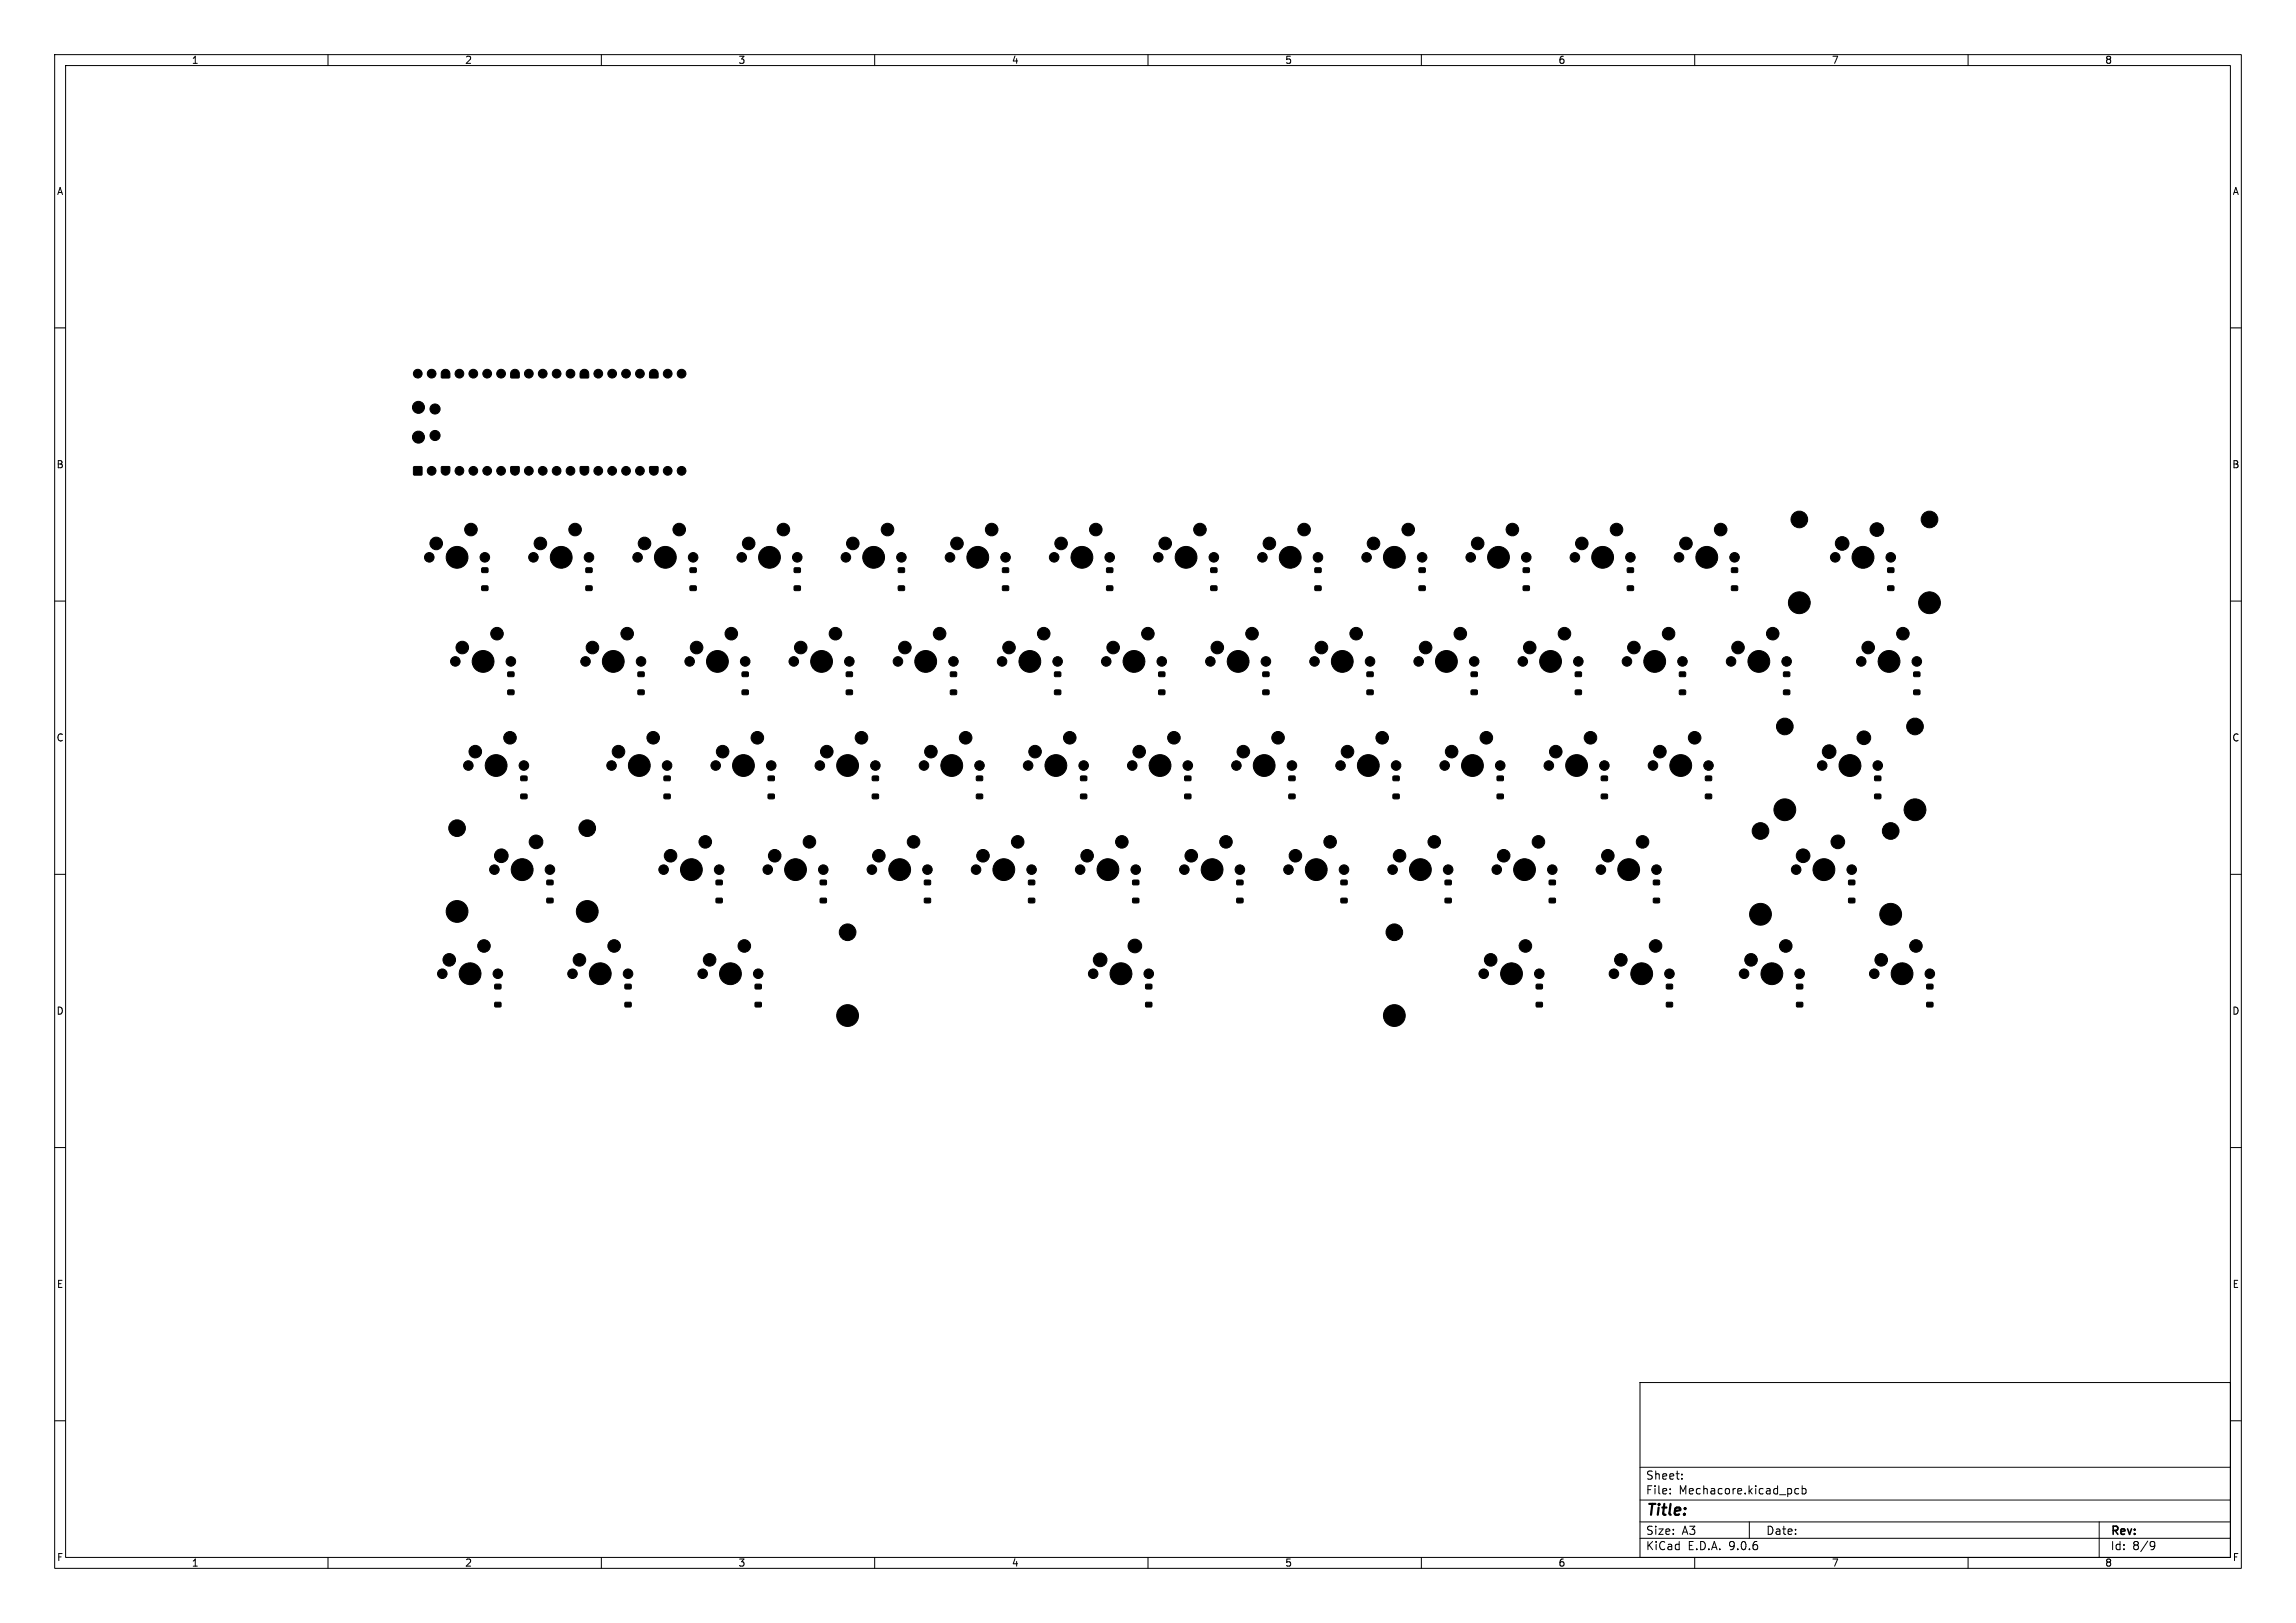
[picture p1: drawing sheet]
<svg xmlns="http://www.w3.org/2000/svg" width="420mm" height="297mm" viewBox="0 0 420 297" stroke-linecap="round" stroke-linejoin="round" font-family="sans-serif">
<defs><g id="words">
<text font-size="2.8" x="301" y="277.9">Title:</text>
<g font-size="2.1">
<text x="301" y="273.7">File:</text>
<text x="301" y="271">Sheet:</text>
<text x="307.1" y="273.7">Mechacore.kicad_pcb</text>
<text x="301" y="281.1">Size:</text>
<text x="307.6" y="281.1">A3</text>
<text x="323" y="281.1">Date:</text>
<text x="386" y="281.3">Rev:</text>
<text x="301" y="283.9">KiCad</text>
<text x="308.7" y="283.9">E.D.A.</text>
<text x="316.3" y="283.9">9.0.6</text>
<text x="386" y="283.9">Id:</text>
<text x="390.1" y="283.9">8/9</text>
</g>
<g font-size="1.8">
<text x="35" y="11.9">1</text>
<text x="85" y="11.9">2</text>
<text x="135" y="11.9">3</text>
<text x="185" y="11.9">4</text>
<text x="235" y="11.9">5</text>
<text x="285" y="11.9">6</text>
<text x="335" y="11.9">7</text>
<text x="385" y="11.9">8</text>
<text x="10.3" y="35.9">A</text>
<text x="408.3" y="35.9">A</text>
<text x="10.3" y="85.9">B</text>
<text x="408.2" y="85.9">B</text>
<text x="10.3" y="135.9">C</text>
<text x="408.2" y="135.9">C</text>
<text x="10.3" y="185.9">D</text>
<text x="408.2" y="185.9">D</text>
<text x="10.3" y="235.9">E</text>
<text x="408.3" y="235.9">E</text>
<text x="10.3" y="285.9">F</text>
<text x="35" y="286.9">1</text>
<text x="85" y="286.9">2</text>
<text x="135" y="286.9">3</text>
<text x="185" y="286.9">4</text>
<text x="235" y="286.9">5</text>
<text x="285" y="286.9">6</text>
<text x="335" y="286.9">7</text>
<text x="385" y="286.9">8</text>
<text x="408.3" y="285.9">F</text>
</g>
</g></defs>
<g fill="none" stroke="#000" stroke-width=".18">
<path d="M10 10h400v277h-400zM12 12h396v273h-396zM60 10v2M110 10v2M160 10v2M210 10v2M260 10v2M310 10v2M360 10v2M10 60h2M408 60h2M10 110h2"/>
<path d="M408 110h2M10 160h2M408 160h2M10 210h2M408 210h2M300 253h108v32h-108zM10 260h2M300 278.5h108M300 274.5h108M300 268.5h108M305.5 273.2v.2M305.5 272.5v.1"/>
<path d="M307.7 270.5v.2M307.7 269.8v.1M320 278.5v3M329 272.5l-.4-.1-.3 .3v.4l.1 .2h.6M329.7 272.5l.4-.1 .3 .3v.4l-.2 .2h-.5M329.7 271.9v1.5M384 278.5v6.5M408 260h2M60 285v2M110 285v2M160 285v2M210 285v2"/>
<path d="M260 285v2M300 281.5h108M310 285v2M360 285v2M393.6 282.1l.5 .1a.99 .99 0 0 1-.4 1.4h-.3M394.2 282.7l-.2 .2-.4 .1"/>
</g>
<g fill="#000" stroke="#000" stroke-width=".18">
<path d="M81 67.8a.8 .8 0 0 1 .8-.1 .8 .8 0 0 1 .5 .7l-.1 .7h-1.4l-.1-.8zM93.7 67.8a.8 .8 0 0 1 .8-.1 .8 .8 0 0 1 .5 .7l-.1 .7h-1.4l-.1-.8zM106.4 67.8a.8 .8 0 0 1 .8-.1 .8 .8 0 0 1 .5 .7l-.1 .7h-1.4l-.1-.8zM119.1 67.8a.8 .8 0 0 1 .8-.1 .8 .8 0 0 1 .5 .7l-.1 .7h-1.4l-.1-.8zM75.7 85.4h1.5v1.5h-1.5zM80.8 85.4h1.4l.1 .8a.8 .8 0 0 1-.8 .8 .8 .8 0 0 1-.8-.8zM93.4 85.4h1.5l.1 .8a.8 .8 0 0 1-.8 .8 .8 .8 0 0 1-.8-.8zM106.1 85.4h1.5l.1 .8a.8 .8 0 0 1-.8 .8 .8 .8 0 0 1-.8-.8zM118.8 85.4h1.5l.1 .8a.8 .8 0 0 1-.8 .8 .8 .8 0 0 1-.8-.8zM88.2 104h1v.7h-1zM88.2 107.3h1v.7h-1zM107.2 104h1.1v.7h-1.1z"/>
<path d="M107.2 107.3h1.1v.7h-1.1zM126.3 104h1v.7h-1zM126.3 107.3h1v.7h-1zM145.3 104h1.1v.7h-1.1zM145.3 107.3h1.1v.7h-1.1zM164.4 104h1v.7h-1zM164.4 107.3h1v.7h-1zM183.4 104h1.1v.7h-1.1zM183.4 107.3h1.1v.7h-1.1zM202.5 104h1v.7h-1zM202.5 107.3h1v.7h-1zM221.5 104h1.1v.7h-1.1z"/>
<path d="M221.5 107.3h1.1v.7h-1.1zM240.6 104h1v.7h-1zM240.6 107.3h1v.7h-1zM259.6 104h1.1v.7h-1.1zM259.6 107.3h1.1v.7h-1.1zM278.7 104h1v.7h-1zM278.7 107.3h1v.7h-1zM297.7 104h1.1v.7h-1.1zM297.7 107.3h1.1v.7h-1.1zM316.8 104h1v.7h-1zM316.8 107.3h1v.7h-1zM345.3 104h1.1v.7h-1.1z"/>
<path d="M345.3 107.3h1.1v.7h-1.1zM92.9 123h1.1v.8h-1.1zM92.9 126.3h1.1v.8h-1.1zM116.7 123h1.1v.8h-1.1zM116.7 126.3h1.1v.8h-1.1zM135.8 123h1v.8h-1zM135.8 126.3h1v.8h-1zM154.8 123h1.1v.8h-1.1zM154.8 126.3h1.1v.8h-1.1zM173.9 123h1v.8h-1zM173.9 126.3h1v.8h-1zM192.9 123h1.1v.8h-1.1z"/>
<path d="M192.9 126.3h1.1v.8h-1.1zM212 123h1v.8h-1zM212 126.3h1v.8h-1zM231 123h1.1v.8h-1.1zM231 126.3h1.1v.8h-1.1zM250.1 123h1v.8h-1zM250.1 126.3h1v.8h-1zM269.1 123h1.1v.8h-1.1zM269.1 126.3h1.1v.8h-1.1zM288.2 123h1v.8h-1zM288.2 126.3h1v.8h-1zM307.2 123h1.1v.8h-1.1z"/>
<path d="M307.2 126.3h1.1v.8h-1.1zM326.3 123h1v.8h-1zM326.3 126.3h1v.8h-1zM350.1 123h1.1v.8h-1.1zM350.1 126.3h1.1v.8h-1.1zM95.3 142.1h1.1v.7h-1.1zM95.3 145.4h1.1v.7h-1.1zM121.5 142.1h1.1v.7h-1.1zM121.5 145.4h1.1v.7h-1.1zM140.5 142.1h1.1v.7h-1.1zM140.5 145.4h1.1v.7h-1.1zM159.6 142.1h1.1v.7h-1.1z"/>
<path d="M159.6 145.4h1.1v.7h-1.1zM178.6 142.1h1.1v.7h-1.1zM178.6 145.4h1.1v.7h-1.1zM197.7 142.1h1.1v.7h-1.1zM197.7 145.4h1.1v.7h-1.1zM216.7 142.1h1.1v.7h-1.1zM216.7 145.4h1.1v.7h-1.1zM235.8 142.1h1.1v.7h-1.1zM235.8 145.4h1.1v.7h-1.1zM254.8 142.1h1.1v.7h-1.1zM254.8 145.4h1.1v.7h-1.1zM273.9 142.1h1.1v.7h-1.1z"/>
<path d="M273.9 145.4h1.1v.7h-1.1zM292.9 142.1h1.1v.7h-1.1zM292.9 145.4h1.1v.7h-1.1zM312 142.1h1.1v.7h-1.1zM312 145.4h1.1v.7h-1.1zM342.9 142.1h1.1v.7h-1.1zM342.9 145.4h1.1v.7h-1.1zM100.1 161.1h1v.8h-1zM100.1 164.4h1v.8h-1zM131 161.1h1.1v.8h-1.1zM131 164.4h1.1v.8h-1.1zM150.1 161.1h1v.8h-1z"/>
<path d="M150.1 164.4h1v.8h-1zM169.1 161.1h1.1v.8h-1.1zM169.1 164.4h1.1v.8h-1.1zM188.2 161.1h1v.8h-1zM188.2 164.4h1v.8h-1zM207.2 161.1h1.1v.8h-1.1zM207.2 164.4h1.1v.8h-1.1zM226.3 161.1h1v.8h-1zM226.3 164.4h1v.8h-1zM245.3 161.1h1.1v.8h-1.1zM245.3 164.4h1.1v.8h-1.1zM264.4 161.1h1v.8h-1z"/>
<path d="M264.4 164.4h1v.8h-1zM283.4 161.1h1.1v.8h-1.1zM283.4 164.4h1.1v.8h-1.1zM302.5 161.1h1v.8h-1zM302.5 164.4h1v.8h-1zM338.2 161.1h1.1v.8h-1.1zM338.2 164.4h1.1v.8h-1.1zM90.5 180.2h1.1v.7h-1.1zM90.5 183.5h1.1v.7h-1.1zM114.3 180.2h1.1v.7h-1.1zM114.3 183.5h1.1v.7h-1.1zM138.2 180.2h1v.7h-1z"/>
<path d="M138.2 183.5h1v.7h-1zM209.6 180.2h1.1v.7h-1.1zM209.6 183.5h1.1v.7h-1.1zM281 180.2h1.1v.7h-1.1zM281 183.5h1.1v.7h-1.1zM304.8 180.2h1.1v.7h-1.1zM304.8 183.5h1.1v.7h-1.1zM328.7 180.2h1v.7h-1zM328.7 183.5h1v.7h-1zM352.5 180.2h1v.7h-1zM352.5 183.5h1v.7h-1z"/>
<circle cx="76.4" cy="68.4" r=".8"/>
<circle cx="76.5" cy="74.5" r="1.1"/>
<circle cx="76.5" cy="80" r="1.1"/>
<circle cx="79" cy="68.4" r=".8"/>
<circle cx="79.6" cy="74.8" r=".92"/>
<circle cx="79.6" cy="79.7" r=".92"/>
<circle cx="84" cy="68.4" r=".8"/>
<circle cx="86.6" cy="68.4" r=".8"/>
<circle cx="89.1" cy="68.4" r=".8"/>
<circle cx="91.7" cy="68.4" r=".8"/>
<circle cx="96.7" cy="68.4" r=".8"/>
<circle cx="99.3" cy="68.4" r=".8"/>
<circle cx="101.8" cy="68.4" r=".8"/>
<circle cx="104.4" cy="68.4" r=".8"/>
<circle cx="109.4" cy="68.4" r=".8"/>
<circle cx="112" cy="68.4" r=".8"/>
<circle cx="114.5" cy="68.4" r=".8"/>
<circle cx="117.1" cy="68.4" r=".8"/>
<circle cx="122.1" cy="68.4" r=".8"/>
<circle cx="124.7" cy="68.4" r=".8"/>
<circle cx="79" cy="86.2" r=".8"/>
<circle cx="79.8" cy="99.4" r="1.15"/>
<circle cx="84" cy="86.2" r=".8"/>
<circle cx="86.1" cy="96.9" r="1.15"/>
<circle cx="86.6" cy="86.2" r=".8"/>
<circle cx="89.1" cy="86.2" r=".8"/>
<circle cx="91.7" cy="86.2" r=".8"/>
<circle cx="96.7" cy="86.2" r=".8"/>
<circle cx="98.8" cy="99.4" r="1.15"/>
<circle cx="99.3" cy="86.2" r=".8"/>
<circle cx="101.8" cy="86.2" r=".8"/>
<circle cx="104.4" cy="86.2" r=".8"/>
<circle cx="105.2" cy="96.9" r="1.15"/>
<circle cx="109.4" cy="86.2" r=".8"/>
<circle cx="112" cy="86.2" r=".8"/>
<circle cx="114.5" cy="86.2" r=".8"/>
<circle cx="117.1" cy="86.2" r=".8"/>
<circle cx="117.9" cy="99.4" r="1.15"/>
<circle cx="122.1" cy="86.2" r=".8"/>
<circle cx="124.2" cy="96.9" r="1.15"/>
<circle cx="124.7" cy="86.2" r=".8"/>
<circle cx="136.9" cy="99.4" r="1.15"/>
<circle cx="143.3" cy="96.9" r="1.15"/>
<circle cx="156" cy="99.4" r="1.15"/>
<circle cx="162.3" cy="96.9" r="1.15"/>
<circle cx="175" cy="99.4" r="1.15"/>
<circle cx="181.4" cy="96.9" r="1.15"/>
<circle cx="194.1" cy="99.4" r="1.15"/>
<circle cx="200.4" cy="96.9" r="1.15"/>
<circle cx="213.1" cy="99.4" r="1.15"/>
<circle cx="219.5" cy="96.9" r="1.15"/>
<circle cx="232.2" cy="99.4" r="1.15"/>
<circle cx="238.5" cy="96.9" r="1.15"/>
<circle cx="251.2" cy="99.4" r="1.15"/>
<circle cx="257.6" cy="96.9" r="1.15"/>
<circle cx="270.3" cy="99.4" r="1.15"/>
<circle cx="276.6" cy="96.9" r="1.15"/>
<circle cx="289.3" cy="99.4" r="1.15"/>
<circle cx="295.7" cy="96.9" r="1.15"/>
<circle cx="308.4" cy="99.4" r="1.15"/>
<circle cx="314.7" cy="96.9" r="1.15"/>
<circle cx="329.1" cy="95.1" r="1.52"/>
<circle cx="337" cy="99.4" r="1.25"/>
<circle cx="343.3" cy="96.9" r="1.25"/>
<circle cx="352.9" cy="95.1" r="1.52"/>
<circle cx="78.5" cy="102" r=".87"/>
<circle cx="83.6" cy="102" r="1.99"/>
<circle cx="84.6" cy="118.5" r="1.15"/>
<circle cx="88.7" cy="102" r=".87"/>
<circle cx="90.9" cy="116" r="1.15"/>
<circle cx="97.6" cy="102" r=".87"/>
<circle cx="102.7" cy="102" r="1.99"/>
<circle cx="107.7" cy="102" r=".87"/>
<circle cx="108.4" cy="118.5" r="1.15"/>
<circle cx="114.7" cy="116" r="1.15"/>
<circle cx="116.6" cy="102" r=".87"/>
<circle cx="121.7" cy="102" r="1.99"/>
<circle cx="126.8" cy="102" r=".87"/>
<circle cx="127.4" cy="118.5" r="1.15"/>
<circle cx="133.8" cy="116" r="1.15"/>
<circle cx="135.7" cy="102" r=".87"/>
<circle cx="140.8" cy="102" r="1.99"/>
<circle cx="145.8" cy="102" r=".87"/>
<circle cx="146.5" cy="118.5" r="1.15"/>
<circle cx="152.8" cy="116" r="1.15"/>
<circle cx="154.7" cy="102" r=".87"/>
<circle cx="159.8" cy="102" r="1.99"/>
<circle cx="164.9" cy="102" r=".87"/>
<circle cx="165.5" cy="118.5" r="1.15"/>
<circle cx="171.9" cy="116" r="1.15"/>
<circle cx="173.8" cy="102" r=".87"/>
<circle cx="178.9" cy="102" r="1.99"/>
<circle cx="183.9" cy="102" r=".87"/>
<circle cx="184.6" cy="118.5" r="1.15"/>
<circle cx="190.9" cy="116" r="1.15"/>
<circle cx="192.8" cy="102" r=".87"/>
<circle cx="197.9" cy="102" r="1.99"/>
<circle cx="203" cy="102" r=".87"/>
<circle cx="203.6" cy="118.5" r="1.15"/>
<circle cx="210" cy="116" r="1.15"/>
<circle cx="211.9" cy="102" r=".87"/>
<circle cx="217" cy="102" r="1.99"/>
<circle cx="222" cy="102" r=".87"/>
<circle cx="222.7" cy="118.5" r="1.15"/>
<circle cx="229" cy="116" r="1.15"/>
<circle cx="230.9" cy="102" r=".87"/>
<circle cx="236" cy="102" r="1.99"/>
<circle cx="241.1" cy="102" r=".87"/>
<circle cx="241.7" cy="118.5" r="1.15"/>
<circle cx="248.1" cy="116" r="1.15"/>
<circle cx="250" cy="102" r=".87"/>
<circle cx="255.1" cy="102" r="1.99"/>
<circle cx="260.1" cy="102" r=".87"/>
<circle cx="260.8" cy="118.5" r="1.15"/>
<circle cx="267.1" cy="116" r="1.15"/>
<circle cx="269" cy="102" r=".87"/>
<circle cx="274.1" cy="102" r="1.99"/>
<circle cx="279.2" cy="102" r=".87"/>
<circle cx="279.8" cy="118.5" r="1.15"/>
<circle cx="286.2" cy="116" r="1.15"/>
<circle cx="288.1" cy="102" r=".87"/>
<circle cx="293.2" cy="102" r="1.99"/>
<circle cx="298.2" cy="102" r=".87"/>
<circle cx="298.9" cy="118.5" r="1.15"/>
<circle cx="305.2" cy="116" r="1.15"/>
<circle cx="307.1" cy="102" r=".87"/>
<circle cx="312.2" cy="102" r="1.99"/>
<circle cx="317.3" cy="102" r=".87"/>
<circle cx="317.9" cy="118.5" r="1.15"/>
<circle cx="324.3" cy="116" r="1.15"/>
<circle cx="329.1" cy="110.3" r="1.99"/>
<circle cx="335.7" cy="102" r=".87"/>
<circle cx="340.8" cy="102" r="2"/>
<circle cx="341.7" cy="118.5" r="1.15"/>
<circle cx="345.9" cy="102" r=".87"/>
<circle cx="348.1" cy="116" r="1.15"/>
<circle cx="352.9" cy="110.3" r="1.99"/>
<circle cx="83.3" cy="121" r=".87"/>
<circle cx="86.9" cy="137.5" r="1.15"/>
<circle cx="88.4" cy="121" r="1.99"/>
<circle cx="93.3" cy="135" r="1.15"/>
<circle cx="93.4" cy="121" r=".87"/>
<circle cx="107.1" cy="121" r=".87"/>
<circle cx="112.2" cy="121" r="1.99"/>
<circle cx="113.1" cy="137.5" r="1.15"/>
<circle cx="117.3" cy="121" r=".87"/>
<circle cx="119.5" cy="135" r="1.15"/>
<circle cx="126.2" cy="121" r=".87"/>
<circle cx="131.2" cy="121" r="1.99"/>
<circle cx="132.2" cy="137.5" r="1.15"/>
<circle cx="136.3" cy="121" r=".87"/>
<circle cx="138.5" cy="135" r="1.15"/>
<circle cx="145.2" cy="121" r=".87"/>
<circle cx="150.3" cy="121" r="1.99"/>
<circle cx="151.2" cy="137.5" r="1.15"/>
<circle cx="155.4" cy="121" r=".87"/>
<circle cx="157.6" cy="135" r="1.15"/>
<circle cx="164.3" cy="121" r=".87"/>
<circle cx="169.3" cy="121" r="1.99"/>
<circle cx="170.3" cy="137.5" r="1.15"/>
<circle cx="174.4" cy="121" r=".87"/>
<circle cx="176.6" cy="135" r="1.15"/>
<circle cx="183.3" cy="121" r=".87"/>
<circle cx="188.4" cy="121" r="1.99"/>
<circle cx="189.3" cy="137.5" r="1.15"/>
<circle cx="193.5" cy="121" r=".87"/>
<circle cx="195.7" cy="135" r="1.15"/>
<circle cx="202.4" cy="121" r=".87"/>
<circle cx="207.4" cy="121" r="1.99"/>
<circle cx="208.4" cy="137.5" r="1.15"/>
<circle cx="212.5" cy="121" r=".87"/>
<circle cx="214.7" cy="135" r="1.15"/>
<circle cx="221.4" cy="121" r=".87"/>
<circle cx="226.5" cy="121" r="1.99"/>
<circle cx="227.4" cy="137.5" r="1.15"/>
<circle cx="231.6" cy="121" r=".87"/>
<circle cx="233.8" cy="135" r="1.15"/>
<circle cx="240.5" cy="121" r=".87"/>
<circle cx="245.5" cy="121" r="1.99"/>
<circle cx="246.5" cy="137.5" r="1.15"/>
<circle cx="250.6" cy="121" r=".87"/>
<circle cx="252.8" cy="135" r="1.15"/>
<circle cx="259.5" cy="121" r=".87"/>
<circle cx="264.6" cy="121" r="1.99"/>
<circle cx="265.5" cy="137.5" r="1.15"/>
<circle cx="269.7" cy="121" r=".87"/>
<circle cx="271.9" cy="135" r="1.15"/>
<circle cx="278.6" cy="121" r=".87"/>
<circle cx="283.6" cy="121" r="1.99"/>
<circle cx="284.6" cy="137.5" r="1.15"/>
<circle cx="288.7" cy="121" r=".87"/>
<circle cx="290.9" cy="135" r="1.15"/>
<circle cx="297.6" cy="121" r=".87"/>
<circle cx="302.7" cy="121" r="1.99"/>
<circle cx="303.6" cy="137.5" r="1.15"/>
<circle cx="307.8" cy="121" r=".87"/>
<circle cx="310" cy="135" r="1.15"/>
<circle cx="316.7" cy="121" r=".87"/>
<circle cx="321.7" cy="121" r="1.99"/>
<circle cx="326.5" cy="132.9" r="1.52"/>
<circle cx="326.8" cy="121" r=".87"/>
<circle cx="334.6" cy="137.5" r="1.25"/>
<circle cx="340.5" cy="121" r=".87"/>
<circle cx="340.9" cy="135" r="1.25"/>
<circle cx="345.5" cy="121" r="1.99"/>
<circle cx="350.3" cy="132.9" r="1.52"/>
<circle cx="350.6" cy="121" r=".87"/>
<circle cx="83.6" cy="151.6" r="1.52"/>
<circle cx="85.7" cy="140.1" r=".87"/>
<circle cx="90.4" cy="159.1" r=".87"/>
<circle cx="90.8" cy="140.1" r="1.99"/>
<circle cx="91.7" cy="156.6" r="1.25"/>
<circle cx="95.5" cy="159.1" r="2"/>
<circle cx="95.8" cy="140.1" r=".87"/>
<circle cx="98.1" cy="154.1" r="1.25"/>
<circle cx="100.6" cy="159.1" r=".87"/>
<circle cx="107.4" cy="151.6" r="1.52"/>
<circle cx="111.9" cy="140.1" r=".87"/>
<circle cx="116.9" cy="140.1" r="1.99"/>
<circle cx="121.4" cy="159.1" r=".87"/>
<circle cx="122" cy="140.1" r=".87"/>
<circle cx="122.7" cy="156.6" r="1.15"/>
<circle cx="126.5" cy="159.1" r="1.99"/>
<circle cx="129" cy="154.1" r="1.15"/>
<circle cx="130.9" cy="140.1" r=".87"/>
<circle cx="131.5" cy="159.1" r=".87"/>
<circle cx="136" cy="140.1" r="1.99"/>
<circle cx="140.4" cy="159.1" r=".87"/>
<circle cx="141.1" cy="140.1" r=".87"/>
<circle cx="141.7" cy="156.6" r="1.15"/>
<circle cx="145.5" cy="159.1" r="1.99"/>
<circle cx="148.1" cy="154.1" r="1.15"/>
<circle cx="150" cy="140.1" r=".87"/>
<circle cx="150.6" cy="159.1" r=".87"/>
<circle cx="155" cy="140.1" r="1.99"/>
<circle cx="159.5" cy="159.1" r=".87"/>
<circle cx="160.1" cy="140.1" r=".87"/>
<circle cx="160.8" cy="156.6" r="1.15"/>
<circle cx="164.6" cy="159.1" r="1.99"/>
<circle cx="167.1" cy="154.1" r="1.15"/>
<circle cx="169" cy="140.1" r=".87"/>
<circle cx="169.6" cy="159.1" r=".87"/>
<circle cx="174.1" cy="140.1" r="1.99"/>
<circle cx="178.5" cy="159.1" r=".87"/>
<circle cx="179.2" cy="140.1" r=".87"/>
<circle cx="179.8" cy="156.6" r="1.15"/>
<circle cx="183.6" cy="159.1" r="1.99"/>
<circle cx="186.2" cy="154.1" r="1.15"/>
<circle cx="188.1" cy="140.1" r=".87"/>
<circle cx="188.7" cy="159.1" r=".87"/>
<circle cx="193.1" cy="140.1" r="1.99"/>
<circle cx="197.6" cy="159.1" r=".87"/>
<circle cx="198.2" cy="140.1" r=".87"/>
<circle cx="198.9" cy="156.6" r="1.15"/>
<circle cx="202.7" cy="159.1" r="1.99"/>
<circle cx="205.2" cy="154.1" r="1.15"/>
<circle cx="207.1" cy="140.1" r=".87"/>
<circle cx="207.7" cy="159.1" r=".87"/>
<circle cx="212.2" cy="140.1" r="1.99"/>
<circle cx="216.6" cy="159.1" r=".87"/>
<circle cx="217.3" cy="140.1" r=".87"/>
<circle cx="217.9" cy="156.6" r="1.15"/>
<circle cx="221.7" cy="159.1" r="1.99"/>
<circle cx="224.3" cy="154.1" r="1.15"/>
<circle cx="226.2" cy="140.1" r=".87"/>
<circle cx="226.8" cy="159.1" r=".87"/>
<circle cx="231.2" cy="140.1" r="1.99"/>
<circle cx="235.7" cy="159.1" r=".87"/>
<circle cx="236.3" cy="140.1" r=".87"/>
<circle cx="237" cy="156.6" r="1.15"/>
<circle cx="240.8" cy="159.1" r="1.99"/>
<circle cx="243.3" cy="154.1" r="1.15"/>
<circle cx="245.2" cy="140.1" r=".87"/>
<circle cx="245.8" cy="159.1" r=".87"/>
<circle cx="250.3" cy="140.1" r="1.99"/>
<circle cx="254.7" cy="159.1" r=".87"/>
<circle cx="255.4" cy="140.1" r=".87"/>
<circle cx="256" cy="156.6" r="1.15"/>
<circle cx="259.8" cy="159.1" r="1.99"/>
<circle cx="262.4" cy="154.1" r="1.15"/>
<circle cx="264.3" cy="140.1" r=".87"/>
<circle cx="264.9" cy="159.1" r=".87"/>
<circle cx="269.3" cy="140.1" r="1.99"/>
<circle cx="273.8" cy="159.1" r=".87"/>
<circle cx="274.4" cy="140.1" r=".87"/>
<circle cx="275.1" cy="156.6" r="1.15"/>
<circle cx="278.9" cy="159.1" r="1.99"/>
<circle cx="281.4" cy="154.1" r="1.15"/>
<circle cx="283.3" cy="140.1" r=".87"/>
<circle cx="283.9" cy="159.1" r=".87"/>
<circle cx="288.4" cy="140.1" r="1.99"/>
<circle cx="292.8" cy="159.1" r=".87"/>
<circle cx="293.5" cy="140.1" r=".87"/>
<circle cx="294.1" cy="156.6" r="1.15"/>
<circle cx="297.9" cy="159.1" r="1.99"/>
<circle cx="300.5" cy="154.1" r="1.15"/>
<circle cx="302.4" cy="140.1" r=".87"/>
<circle cx="303" cy="159.1" r=".87"/>
<circle cx="307.4" cy="140.1" r="1.99"/>
<circle cx="312.5" cy="140.1" r=".87"/>
<circle cx="322" cy="152.1" r="1.52"/>
<circle cx="326.5" cy="148.2" r="1.99"/>
<circle cx="328.6" cy="159.1" r=".88"/>
<circle cx="329.8" cy="156.6" r="1.25"/>
<circle cx="333.3" cy="140.1" r=".88"/>
<circle cx="333.6" cy="159.1" r="2"/>
<circle cx="336.2" cy="154.1" r="1.25"/>
<circle cx="338.4" cy="140.1" r="2"/>
<circle cx="338.7" cy="159.1" r=".88"/>
<circle cx="343.5" cy="140.1" r=".88"/>
<circle cx="345.8" cy="152.1" r="1.52"/>
<circle cx="350.3" cy="148.2" r="1.99"/>
<circle cx="80.9" cy="178.2" r=".87"/>
<circle cx="82.2" cy="175.6" r="1.15"/>
<circle cx="83.6" cy="166.8" r="1.99"/>
<circle cx="86" cy="178.2" r="1.99"/>
<circle cx="88.5" cy="173.1" r="1.15"/>
<circle cx="91.1" cy="178.2" r=".87"/>
<circle cx="104.7" cy="178.2" r=".87"/>
<circle cx="106" cy="175.6" r="1.15"/>
<circle cx="107.4" cy="166.8" r="1.99"/>
<circle cx="109.8" cy="178.2" r="1.99"/>
<circle cx="112.3" cy="173.1" r="1.15"/>
<circle cx="114.9" cy="178.2" r=".87"/>
<circle cx="128.5" cy="178.2" r=".87"/>
<circle cx="129.8" cy="175.6" r="1.15"/>
<circle cx="133.6" cy="178.2" r="1.99"/>
<circle cx="136.2" cy="173.1" r="1.15"/>
<circle cx="138.7" cy="178.2" r=".87"/>
<circle cx="155" cy="170.6" r="1.52"/>
<circle cx="200" cy="178.2" r=".87"/>
<circle cx="201.2" cy="175.6" r="1.25"/>
<circle cx="205.1" cy="178.2" r="2"/>
<circle cx="207.6" cy="173.1" r="1.25"/>
<circle cx="210.1" cy="178.2" r=".87"/>
<circle cx="255.1" cy="170.6" r="1.52"/>
<circle cx="271.4" cy="178.2" r=".88"/>
<circle cx="272.7" cy="175.6" r="1.15"/>
<circle cx="276.5" cy="178.2" r="1.99"/>
<circle cx="279" cy="173.1" r="1.15"/>
<circle cx="281.6" cy="178.2" r=".88"/>
<circle cx="295.2" cy="178.2" r=".88"/>
<circle cx="296.5" cy="175.6" r="1.15"/>
<circle cx="300.3" cy="178.2" r="1.99"/>
<circle cx="302.8" cy="173.1" r="1.15"/>
<circle cx="305.4" cy="178.2" r=".88"/>
<circle cx="319" cy="178.2" r=".88"/>
<circle cx="320.3" cy="175.6" r="1.15"/>
<circle cx="322" cy="167.3" r="1.99"/>
<circle cx="324.1" cy="178.2" r="1.99"/>
<circle cx="326.7" cy="173.1" r="1.15"/>
<circle cx="329.2" cy="178.2" r=".88"/>
<circle cx="342.8" cy="178.2" r=".88"/>
<circle cx="344.1" cy="175.6" r="1.15"/>
<circle cx="345.8" cy="167.3" r="1.99"/>
<circle cx="347.9" cy="178.2" r="1.99"/>
<circle cx="350.5" cy="173.1" r="1.15"/>
<circle cx="353" cy="178.2" r=".88"/>
<circle cx="155" cy="185.8" r="1.99"/>
<circle cx="255.1" cy="185.8" r="1.99"/>
</g>
<use href="#words"/>
</svg>
